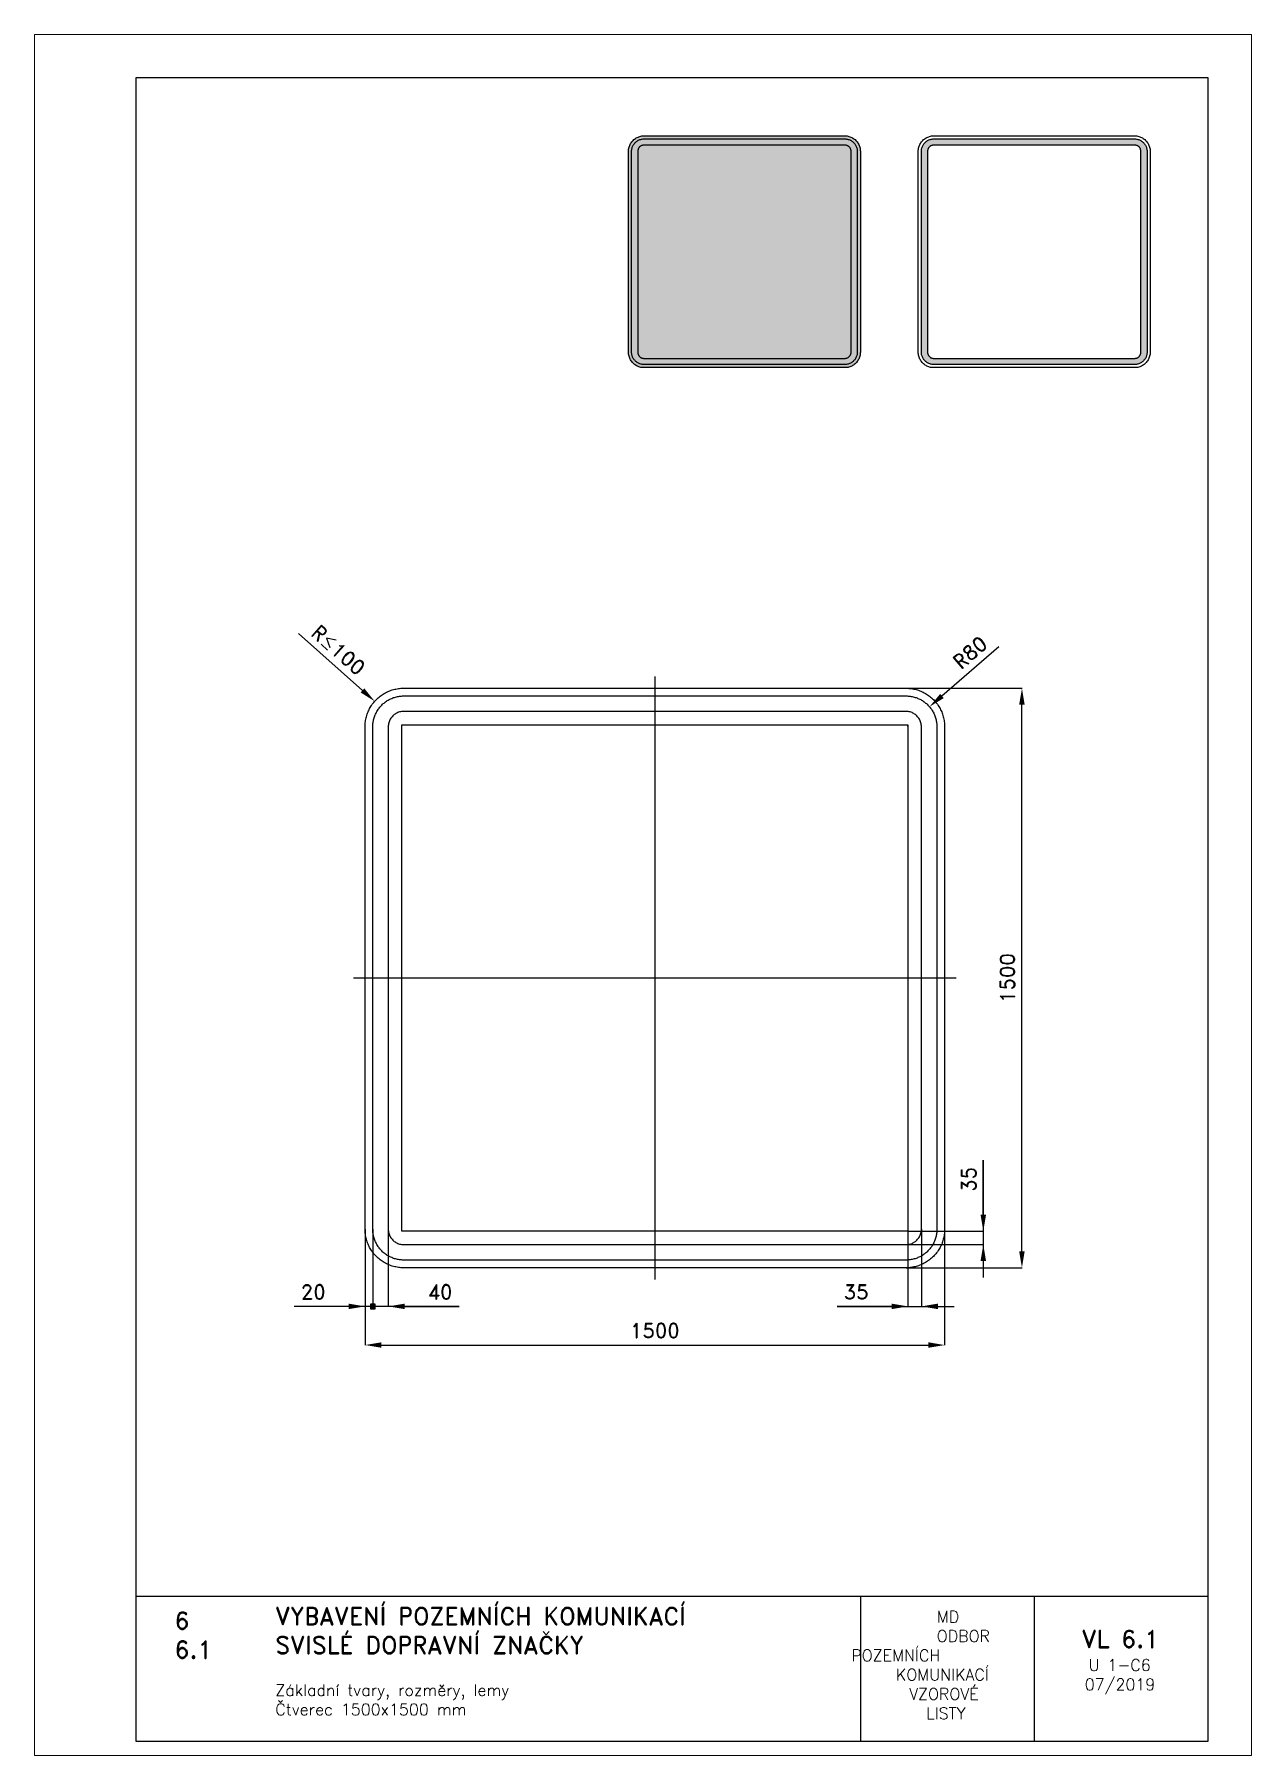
# Paper-space layout 'U 1-C6-Čtverec (1500x1500)' of a CAD drawing. Header units: millimetres. Extents: x 0 to 210, y 0 to 297.
# The model-space entities are those that its viewports show. They can reach past a viewport. Long polylines and large blocks are cut down to what shows.
import ezdxf

# ---------------------------------------------------------------- set-up
doc = ezdxf.new("R2010")
doc.units = ezdxf.units.MM
doc.header["$LTSCALE"] = 5
doc.linetypes.add('ČERCHOVANÁX2', pattern=[2, 1, -0.5, 0, -0.5])
doc.linetypes.add('ČÁRKOVANÁX2', pattern=[1.5, 1, -0.5])
for name, color, linetype in [('Kóty', 2, 'Continuous'), ('Rozpiska', 7, 'Continuous'), ('Značka', 7, 'Continuous')]:
    doc.layers.add(name, color=color, linetype=linetype)
doc.layers.add('Rámeček', color=6, linetype='Continuous', plot=False)
doc.styles.get("Standard").update_dxf_attribs({"font": 'romand.shx', "height": 37.5})
doc.dimstyles.get("Standard").update_dxf_attribs({"dimtxt": 37.5, "dimasz": 42.5, "dimexe": 0.18, "dimexo": 0.0625, "dimgap": 18.75, "dimtad": 1, "dimdec": 0, "dimzin": 0, "dimdsep": 46, "dimtxsty": 'Standard', "dimcen": 0.09, "dimadec": 0, "dimazin": 0, "dimtfac": 1, "dimtdec": 0, "dimtofl": 0, "dimtmove": 0, "dimatfit": 3, "dimfxl": 1, "dimtolj": 1, "dimtzin": 0, "dimarcsym": 0})

psp = doc.layouts.new('U 1-C6-Čtverec (1500x1500)')

# ---------------------------------------------------------------- texts
at = {"layer": 'Rozpiska', "color": 7, "attachment_point": 1}
for s, width, insert, char_height in [('6', 149.0422, (24.17, 24.77), 3), ('{\\C6;VYBAVENÍ POZEMNÍCH KOMUNIKACÍ\\P}SVISLÉ DOPRAVNÍ ZNAČKY{\\H1.34524x; }', 149.0422, (41.56, 25.56), 3), ('\\pi14.7414;{\\C6;MD\\P\\pi2.36044;}ODBOR POZEMNÍCH{\\H1.57143x; }\\P\\pi7.69378;KOMUNIKACÍ{\\H1.5x; }\\P\\pi9.97949;{\\C6;VZOROVÉ\\H1.47619x; \\H0.67742x;\\P\\pi12.93187;LISTY\\H1.26984x; }', 33.1018, (140.95, 24.95), 2), ('\\pi1.03113;{\\H1.5x;\\C6;VL 6.1\\P\\pi2.22157;\\H0.66667x;U 1-C6\\H1.66666x; \\H0.6x;\\P\\pi1.5549;07/2019\\H1.80159x; }', 16.0623, (179.66, 21.61), 2), ('6.1', 149.0422, (24.17, 19.78), 3), ('{\\C6;Základní tvary, rozměry, lemy\\P}Čtverec 1500x1500 mm{\\H2.11905x; }', 149.0422, (41.56, 12.29), 2)]:
    psp.add_mtext_dynamic_manual_height_columns(s, width=width, gutter_width=100, heights=[0], dxfattribs=dict(at, insert=insert, char_height=char_height))

msp = doc.modelspace()

# ---------------------------------------------------------------- texts
at = {"layer": 'Kóty', "char_height": 37.5, "attachment_point": 5}
for s, insert, rotation in [('\\A1;R{\\A0;≤}100', (-69.1, 1599.1), 318.3937), ('\\A1;35', (1562.5, 229.1), 90)]:
    msp.add_mtext(s, dxfattribs=dict(at, insert=insert, rotation=rotation))
for s, insert in [('\\A1;20', (-134.1, -62.5)), ('\\A1;40', (194.1, -62.5)), ('\\A1;35', (1271, -62.5))]:
    msp.add_mtext(s, dxfattribs=dict(at, insert=insert))

# ---------------------------------------------------------------- blocks, each defined once
blk = doc.blocks.new('*D0')
at = {"layer": 'Defpoints', "color": 0, "transparency": 16777216}
for p in [(1400, 1500), (1700, 1500), (1400, 0)]:
    blk.add_point(p, dxfattribs=at)
at = {"layer": 'Kóty', "color": 0, "lineweight": -2, "transparency": 16777216}
for p, q in [((1400.1, 1500), (1700.2, 1500)), ((1700, 42.5), (1700, 1457.5)), ((1400.1, 0), (1700.2, 0))]:
    blk.add_line(p, q, dxfattribs=at)
at = {"layer": 'Kóty', "color": 0, "transparency": 16777216}
for points in [[(1692.9, 1457.5), (1707.1, 1457.5), (1700, 1500)], [(1692.9, 42.5), (1707.1, 42.5), (1700, 0)]]:
    blk.add_solid(points, dxfattribs=at)
at = {"layer": 'Kóty', "color": 0, "transparency": 16777216, "insert": (1662.5, 750), "char_height": 37.5, "attachment_point": 5, "rotation": 90}
blk.add_mtext('\\A1;1500', dxfattribs=at)
blk = doc.blocks.new('*D1')
at = {"layer": 'Defpoints', "color": 0, "transparency": 16777216}
for p in [(0, 100), (1500, 100), (1500, -200)]:
    blk.add_point(p, dxfattribs=at)
at = {"layer": 'Kóty', "color": 0, "lineweight": -2, "transparency": 16777216}
for p, q in [((0, 99.9), (0, -200.2)), ((1500, 99.9), (1500, -200.2)), ((42.5, -200), (1457.5, -200))]:
    blk.add_line(p, q, dxfattribs=at)
at = {"layer": 'Kóty', "color": 0, "transparency": 16777216}
for points in [[(42.5, -192.9), (42.5, -207.1), (0, -200)], [(1457.5, -192.9), (1457.5, -207.1), (1500, -200)]]:
    blk.add_solid(points, dxfattribs=at)
at = {"layer": 'Kóty', "color": 0, "transparency": 16777216, "insert": (750, -162.5), "char_height": 37.5, "attachment_point": 5}
blk.add_mtext('\\A1;1500', dxfattribs=at)
blk = doc.blocks.new('*D2')
at = {"layer": 'Defpoints', "color": 0, "transparency": 16777216}
for p in [(1460.7, 1452.1), (1403.4, 1402.6)]:
    blk.add_point(p, dxfattribs=at)
at = {"layer": 'Kóty', "color": 0, "lineweight": -2, "transparency": 16777216}
for p, q in [((1640.3, 1607), (1492.9, 1479.9)), ((1403.3, 1402.6), (1403.5, 1402.6)), ((1403.4, 1402.5), (1403.4, 1402.7))]:
    blk.add_line(p, q, dxfattribs=at)
at = {"layer": 'Kóty', "color": 0, "transparency": 16777216}
blk.add_solid([(1488.3, 1485.2), (1497.6, 1474.5), (1460.7, 1452.1)], dxfattribs=at)
at = {"layer": 'Kóty', "color": 0, "transparency": 16777216, "insert": (1565.8, 1592.3), "char_height": 37.5, "attachment_point": 5, "rotation": 40.7766}
blk.add_mtext('\\A1;R80', dxfattribs=at)

# ---------------------------------------------------------------- dimensions: what is measured, and where the dimension line sits
at = {"layer": 'Kóty'}
dim = msp.add_radius_dim(center=(1403.4, 1402.6), mpoint=(1460.7, 1452.1), text='R80', dimstyle='Standard', dxfattribs=at)
dim.commit()
dim.dimension.update_dxf_attribs({"geometry": '*D2', "text_midpoint": (1590.3, 1563.9), "dimtype": 164})
dim = msp.add_linear_dim(base=(1700, 1500), p1=(1400, 0), p2=(1400, 1500), angle=90, dimstyle='Standard', dxfattribs=at)
dim.commit()
dim.dimension.update_dxf_attribs({"geometry": '*D0', "text_midpoint": (1662.5, 750)})
dim = msp.add_linear_dim(base=(1500, -200), p1=(0, 100), p2=(1500, 100), dimstyle='Standard', dxfattribs=at)
dim.commit()
dim.dimension.update_dxf_attribs({"geometry": '*D1', "text_midpoint": (750, -162.5)})

# ---------------------------------------------------------------- hatches: boundary and pattern name
at = {"layer": 'Kóty'}
h = msp.add_hatch(color=256, dxfattribs=at)
h.dxf.hatch_style = 1
h.paths.add_polyline_path([(13.8, -106.3), (26.3, -106.3), (26.3, -93.8), (13.8, -93.8)])

# ---------------------------------------------------------------- linework, layer by layer
for p, q in [((-172.3, 1641.4), (-6.8, 1494.4)), ((96.1, 1403), (96.2, 1403)), ((96.2, 1402.9), (96.2, 1403.1)), ((1600, 278.2), (1600, -25)), ((1600, 137.5), (1600, 278.2)), ((0, 99.9), (0, -100.2)), ((20, 99.9), (20, -107.3)), ((20, 99.9), (20, -107.3)), ((20, 99.9), (20, -107.3)), ((20, 99.9), (20, -107.3)), ((60, 99.9), (60, -100.2)), ((1405.1, 95), (1600.2, 95)), ((1405.1, 94.9), (1405.1, -100.2)), ((1440, 99.9), (1440, -100.2)), ((1400.1, 60), (1600.2, 60)), ((243.2, -100), (-183.2, -100)), ((102.5, -100), (243.2, -100)), ((1221.8, -100), (1525, -100)), ((1362.6, -100), (1221.8, -100))]:
    msp.add_line(p, q, dxfattribs=at)
msp.add_lwpolyline([(13.8, -106.3), (26.3, -106.3), (26.3, -93.8), (13.8, -93.8)], close=True, dxfattribs=at)
for points in [[(-2.1, 1499.7), (-11.5, 1489.1), (25, 1466.2)], [(1592.9, 137.5), (1607.1, 137.5), (1600, 95)], [(1592.9, 17.5), (1607.1, 17.5), (1600, 60)], [(-42.5, -92.9), (-42.5, -107.1), (0, -100)], [(102.5, -92.9), (102.5, -107.1), (60, -100)], [(1362.6, -92.9), (1362.6, -107.1), (1405.1, -100)], [(1482.5, -92.9), (1482.5, -107.1), (1440, -100)]]:
    msp.add_solid(points, dxfattribs=at)
at = {"layer": 'Značka', "color": 6, "linetype": 'ČERCHOVANÁX2', "lineweight": 25, "ltscale": 5}
for p, q in [((750, 1530), (750, -30)), ((1530, 750), (-30, 750))]:
    msp.add_line(p, q, dxfattribs=at)
at = {"layer": 'Značka', "color": 5}
for points in [[(100, 0), (99.6, 0), (99.2, 0, -0.03218), (86.3, 0.9, -0.035443), (73.6, 3.5, -0.036267), (61.3, 7.7, -0.03442), (49.8, 13.5, -0.033722), (39, 20.7, -0.034085), (29.3, 29.3, -0.034209), (20.7, 39, -0.034229), (13.5, 49.8, -0.034044), (7.7, 61.3, -0.033412), (3.5, 73.6, -0.034127), (0.9, 86.3, -0.036745), (0, 99.2), (0, 99.6), (0, 100), (0, 1400), (0, 1400.4), (0, 1400.8, -0.03218), (0.9, 1413.7, -0.035441), (3.5, 1426.4, -0.03627), (7.7, 1438.7, -0.034417), (13.5, 1450.2, -0.033719), (20.7, 1461, -0.034078), (29.3, 1470.7, -0.034208), (39, 1479.3, -0.034227), (49.8, 1486.5, -0.034051), (61.3, 1492.3, -0.033416), (73.6, 1496.5, -0.034129), (86.3, 1499.1, -0.036746), (99.2, 1500), (99.6, 1500), (100, 1500), (1400, 1500), (1400.4, 1500), (1400.8, 1500, -0.032179), (1413.7, 1499.1, -0.035449), (1426.4, 1496.5, -0.036285), (1438.7, 1492.3, -0.03442), (1450.2, 1486.5, -0.033728), (1461, 1479.3, -0.034072), (1470.7, 1470.7, -0.034214), (1479.3, 1461, -0.034225), (1486.5, 1450.2, -0.034047), (1492.3, 1438.6, -0.033416), (1496.5, 1426.4, -0.034127), (1499.1, 1413.7, -0.036746), (1500, 1400.8), (1500, 1400.4), (1500, 1400), (1500, 100), (1500, 99.6), (1500, 99.2, -0.032179), (1499.1, 86.3, -0.035451), (1496.5, 73.6, -0.036282), (1492.3, 61.3, -0.034424), (1486.5, 49.8, -0.033731), (1479.3, 39, -0.034079), (1470.7, 29.3, -0.034215), (1461, 20.7, -0.034227), (1450.2, 13.5, -0.03404), (1438.6, 7.7, -0.033412), (1426.4, 3.5, -0.034125), (1413.7, 0.9, -0.036745), (1400.8, 0), (1400.4, 0), (1400, 0), (100, 0)], [(100, 20), (99.7, 20), (99.4, 20, -0.03218), (89, 20.7, -0.035443), (78.9, 22.8, -0.036267), (69.1, 26.2, -0.03442), (59.8, 30.8, -0.033722), (51.2, 36.6, -0.034085), (43.4, 43.4, -0.034209), (36.6, 51.2, -0.034229), (30.8, 59.8, -0.034044), (26.2, 69.1, -0.033412), (22.8, 78.9, -0.034127), (20.7, 89, -0.036745), (20, 99.4), (20, 99.7), (20, 100), (20, 1400), (20, 1400.3), (20, 1400.6, -0.03218), (20.7, 1411, -0.035444), (22.8, 1421.1, -0.036267), (26.2, 1430.9, -0.034416), (30.8, 1440.2, -0.033719), (36.6, 1448.8, -0.034078), (43.4, 1456.6, -0.034213), (51.2, 1463.4, -0.034222), (59.8, 1469.2, -0.034048), (69.1, 1473.8, -0.033405), (78.9, 1477.2, -0.034129), (89, 1479.3, -0.036741), (99.4, 1480), (99.7, 1480), (100, 1480), (1400, 1480), (1400.3, 1480), (1400.6, 1480, -0.032179), (1411, 1479.3, -0.035443), (1421.1, 1477.2, -0.036259), (1430.9, 1473.8, -0.034409), (1440.2, 1469.2, -0.033719), (1448.8, 1463.4, -0.034073), (1456.6, 1456.6, -0.034214), (1463.4, 1448.8, -0.034226), (1469.2, 1440.2, -0.03405), (1473.8, 1430.9, -0.033407), (1477.2, 1421.1, -0.034128), (1479.3, 1410.9, -0.036741), (1480, 1400.6), (1480, 1400.3), (1480, 1400), (1480, 100), (1480, 99.7), (1480, 99.4, -0.032179), (1479.3, 89, -0.035442), (1477.2, 78.9, -0.03626), (1473.8, 69.1, -0.034413), (1469.2, 59.8, -0.033721), (1463.4, 51.2, -0.034079), (1456.6, 43.4, -0.03421), (1448.8, 36.6, -0.034232), (1440.2, 30.8, -0.034047), (1430.9, 26.2, -0.033414), (1421.1, 22.8, -0.034126), (1410.9, 20.7, -0.036745), (1400.6, 20), (1400.3, 20), (1400, 20), (100, 20)], [(100, 60), (1400, 60), (1400.2, 60), (1400.3, 60, 0.032177), (1405.5, 60.4, 0.035444), (1410.5, 61.4, 0.036265), (1415.5, 63.1, 0.034422), (1420.1, 65.4, 0.03373), (1424.4, 68.3, 0.034072), (1428.3, 71.7, 0.034204), (1431.7, 75.6, 0.034223), (1434.6, 79.9, 0.034048), (1436.9, 84.5, 0.033416), (1438.6, 89.4, 0.034152), (1439.6, 94.5, 0.036741), (1440, 99.7), (1440, 99.8), (1440, 100), (1440, 1400), (1440, 1400.2), (1440, 1400.3, 0.032177), (1439.6, 1405.5, 0.035443), (1438.6, 1410.5, 0.036259), (1436.9, 1415.5, 0.034425), (1434.6, 1420.1, 0.033741), (1431.7, 1424.4, 0.034066), (1428.3, 1428.3, 0.034182), (1424.4, 1431.7, 0.034226), (1420.1, 1434.6, 0.034056), (1415.5, 1436.9, 0.033425), (1410.5, 1438.6, 0.034151), (1405.5, 1439.6, 0.036743), (1400.3, 1440), (1400.2, 1440), (1400, 1440), (100, 1440), (99.8, 1440), (99.7, 1440, 0.032179), (94.5, 1439.6, 0.035442), (89.4, 1438.6, 0.036259), (84.5, 1436.9, 0.034424), (79.9, 1434.6, 0.03373), (75.6, 1431.7, 0.034079), (71.7, 1428.3, 0.034187), (68.3, 1424.4, 0.034231), (65.4, 1420.1, 0.034052), (63.1, 1415.5, 0.033421), (61.4, 1410.5, 0.034126), (60.3, 1405.5, 0.036746), (60, 1400.3), (60, 1400.2), (60, 1400), (60, 100), (60, 99.8), (60, 99.7, 0.032179), (60.4, 94.5, 0.035443), (61.4, 89.4, 0.036265), (63.1, 84.5, 0.034421), (65.4, 79.9, 0.033719), (68.3, 75.6, 0.034086), (71.7, 71.7, 0.034208), (75.6, 68.3, 0.034229), (79.9, 65.4, 0.034044), (84.5, 63.1, 0.033412), (89.4, 61.4, 0.034128), (94.5, 60.3, 0.036744), (99.7, 60), (99.8, 60), (100, 60)]]:
    msp.add_lwpolyline(points, format="xyb", dxfattribs=at)
at = {"layer": 'Značka', "color": 7, "linetype": 'ČÁRKOVANÁX2', "ltscale": 3}
msp.add_lwpolyline([(95, 95), (95, 1405), (1405, 1405), (1405, 95), (95, 95)], dxfattribs=at)

msp.set_redraw_order([(e.dxf.handle, doc.entitydb.next_handle()) for e in msp.query("TEXT MTEXT ATTDEF DIMENSION ARC_DIMENSION")])  # texts and dimensions are drawn at this point

# ---------------------------------------------------------------- hatches: boundary and pattern name
at = {"layer": 'Značka'}
h = psp.add_hatch(color=170, dxfattribs=at)
h.dxf.hatch_style = 1
edge = h.paths.add_edge_path()
edge.add_line((105.17, 239.5), (105.16, 239.5))
edge.add_line((105.16, 239.5), (105.15, 239.5))
edge.add_arc((105.16, 242.18), 2.68, 262.307, 269.6796, ccw=False)
edge.add_arc((105.13, 241.94), 2.44, 254.2019, 262.3215, ccw=False)
edge.add_arc((105.06, 241.9), 2.38, 247.1662, 255.4743, ccw=False)
edge.add_arc((105.11, 242.02), 2.51, 239.2875, 247.173, ccw=False)
edge.add_arc((105.1, 242.08), 2.56, 232.4423, 240.1678, ccw=False)
edge.add_arc((105.09, 242.06), 2.54, 224.64, 232.4487, ccw=False)
edge.add_arc((105.06, 242.08), 2.53, 217.5708, 225.4078, ccw=False)
edge.add_arc((105.05, 242.08), 2.53, 209.7385, 217.5802, ccw=False)
edge.add_arc((105.05, 242.11), 2.54, 202.6895, 210.4889, ccw=False)
edge.add_arc((105.09, 242.13), 2.59, 195.0383, 202.6929, ccw=False)
edge.add_arc((105.04, 242.16), 2.54, 188.0097, 195.828, ccw=False)
edge.add_arc((104.85, 242.13), 2.35, 179.6097, 188.0272, ccw=False)
edge.add_line((102.5, 242.15), (102.5, 242.16))
edge.add_line((102.5, 242.16), (102.5, 242.17))
edge.add_line((102.5, 242.17), (102.5, 276.83))
edge.add_line((102.5, 276.83), (102.5, 276.84))
edge.add_line((102.5, 276.84), (102.5, 276.85))
edge.add_arc((105.18, 276.84), 2.68, 172.3062, 179.6787, ccw=False)
edge.add_arc((104.94, 276.87), 2.44, 164.2026, 172.3217, ccw=False)
edge.add_arc((104.9, 276.94), 2.38, 157.1633, 165.4721, ccw=False)
edge.add_arc((105.02, 276.89), 2.51, 149.2929, 157.1776, ccw=False)
edge.add_arc((105.08, 276.9), 2.56, 142.4239, 150.1488, ccw=False)
edge.add_arc((105.06, 276.91), 2.54, 134.6511, 142.4581, ccw=False)
edge.add_arc((105.08, 276.94), 2.53, 127.5629, 135.3997, ccw=False)
edge.add_arc((105.08, 276.95), 2.53, 119.7454, 127.5866, ccw=False)
edge.add_arc((105.12, 276.95), 2.54, 112.7132, 120.5142, ccw=False)
edge.add_arc((105.13, 276.91), 2.59, 105.0351, 112.6907, ccw=False)
edge.add_arc((105.16, 276.96), 2.54, 98.0107, 105.8294, ccw=False)
edge.add_arc((105.13, 277.15), 2.35, 89.6032, 98.0209, ccw=False)
edge.add_line((105.15, 279.5), (105.16, 279.5))
edge.add_line((105.16, 279.5), (105.17, 279.5))
edge.add_line((105.17, 279.5), (139.83, 279.5))
edge.add_line((139.83, 279.5), (139.84, 279.5))
edge.add_line((139.84, 279.5), (139.85, 279.5))
edge.add_arc((139.84, 276.82), 2.68, 82.2819, 89.6542, ccw=False)
edge.add_arc((139.87, 277.06), 2.44, 74.2308, 82.3517, ccw=False)
edge.add_arc((139.94, 277.1), 2.38, 67.1572, 75.4694, ccw=False)
edge.add_arc((139.89, 276.98), 2.51, 59.2747, 67.1602, ccw=False)
edge.add_arc((139.9, 276.92), 2.56, 52.4096, 60.1366, ccw=False)
edge.add_arc((139.91, 276.94), 2.54, 44.6657, 52.4714, ccw=False)
edge.add_arc((139.95, 276.92), 2.53, 37.5748, 45.413, ccw=False)
edge.add_arc((139.95, 276.92), 2.53, 29.7452, 37.5858, ccw=False)
edge.add_arc((139.95, 276.88), 2.54, 22.7046, 30.5046, ccw=False)
edge.add_arc((139.91, 276.87), 2.59, 15.0407, 22.6962, ccw=False)
edge.add_arc((139.96, 276.84), 2.54, 8.0068, 15.8251, ccw=False)
edge.add_arc((140.15, 276.87), 2.35, -0.3948, 8.023, ccw=False)
edge.add_line((142.5, 276.85), (142.5, 276.84))
edge.add_line((142.5, 276.84), (142.5, 276.83))
edge.add_line((142.5, 276.83), (142.5, 242.17))
edge.add_line((142.5, 242.17), (142.5, 242.16))
edge.add_line((142.5, 242.16), (142.5, 242.15))
edge.add_arc((139.82, 242.16), 2.68, 352.2827, 359.6551, ccw=False)
edge.add_arc((140.06, 242.13), 2.44, 344.2301, 352.3515, ccw=False)
edge.add_arc((140.1, 242.06), 2.38, 337.1601, 345.4716, ccw=False)
edge.add_arc((139.98, 242.11), 2.51, 329.2694, 337.1556, ccw=False)
edge.add_arc((139.92, 242.1), 2.56, 322.428, 330.1556, ccw=False)
edge.add_arc((139.94, 242.09), 2.54, 314.6546, 322.4619, ccw=False)
edge.add_arc((139.92, 242.05), 2.53, 307.5827, 315.4211, ccw=False)
edge.add_arc((139.92, 242.05), 2.53, 299.7383, 307.5795, ccw=False)
edge.add_arc((139.89, 242.05), 2.54, 292.6809, 300.4792, ccw=False)
edge.add_arc((139.87, 242.09), 2.59, 285.0438, 292.6984, ccw=False)
edge.add_arc((139.84, 242.04), 2.54, 278.0058, 285.8237, ccw=False)
edge.add_arc((139.87, 241.85), 2.35, 269.6117, 278.0293, ccw=False)
edge.add_line((139.85, 239.5), (139.84, 239.5))
edge.add_line((139.84, 239.5), (139.83, 239.5))
edge.add_line((139.83, 239.5), (105.17, 239.5))
h = psp.add_hatch(color=255, dxfattribs=at)
h.dxf.hatch_style = 1
edge = h.paths.add_edge_path()
edge.add_line((105.17, 240.03), (105.16, 240.03))
edge.add_line((105.16, 240.03), (105.15, 240.03))
edge.add_arc((105.16, 242.18), 2.15, 262.3074, 269.68, ccw=False)
edge.add_arc((105.14, 241.99), 1.95, 254.2018, 262.3213, ccw=False)
edge.add_arc((105.08, 241.96), 1.91, 247.1661, 255.4742, ccw=False)
edge.add_arc((105.12, 242.05), 2.01, 239.2878, 247.1732, ccw=False)
edge.add_arc((105.12, 242.1), 2.05, 232.4423, 240.1678, ccw=False)
edge.add_arc((105.1, 242.08), 2.03, 224.6395, 232.4481, ccw=False)
edge.add_arc((105.08, 242.1), 2.02, 217.5712, 225.4082, ccw=False)
edge.add_arc((105.08, 242.1), 2.02, 209.7386, 217.5802, ccw=False)
edge.add_arc((105.07, 242.13), 2.03, 202.6896, 210.489, ccw=False)
edge.add_arc((105.11, 242.14), 2.07, 195.038, 202.6927, ccw=False)
edge.add_arc((105.06, 242.16), 2.03, 188.0098, 195.8281, ccw=False)
edge.add_arc((104.91, 242.14), 1.88, 179.6094, 188.0269, ccw=False)
edge.add_line((103.03, 242.15), (103.03, 242.16))
edge.add_line((103.03, 242.16), (103.03, 242.17))
edge.add_line((103.03, 242.17), (103.03, 276.83))
edge.add_line((103.03, 276.83), (103.03, 276.84))
edge.add_line((103.03, 276.84), (103.03, 276.85))
edge.add_arc((105.18, 276.84), 2.15, 172.3073, 179.6799, ccw=False)
edge.add_arc((104.99, 276.86), 1.95, 164.1999, 172.3196, ccw=False)
edge.add_arc((104.96, 276.92), 1.91, 157.1705, 165.4786, ccw=False)
edge.add_arc((105.05, 276.88), 2.01, 149.2786, 157.163, ccw=False)
edge.add_arc((105.1, 276.88), 2.05, 142.4358, 150.1607, ccw=False)
edge.add_arc((105.08, 276.9), 2.03, 134.6582, 142.4654, ccw=False)
edge.add_arc((105.1, 276.92), 2.02, 127.5459, 135.3839, ccw=False)
edge.add_arc((105.1, 276.92), 2.02, 119.7734, 127.6135, ccw=False)
edge.add_arc((105.12, 276.93), 2.03, 112.6645, 120.4646, ccw=False)
edge.add_arc((105.14, 276.89), 2.07, 105.0258, 112.6788, ccw=False)
edge.add_arc((105.16, 276.94), 2.03, 98.0431, 105.8618, ccw=False)
edge.add_arc((105.14, 277.09), 1.88, 89.6148, 98.0314, ccw=False)
edge.add_line((105.15, 278.97), (105.16, 278.97))
edge.add_line((105.16, 278.97), (105.17, 278.97))
edge.add_line((105.17, 278.97), (139.83, 278.97))
edge.add_line((139.83, 278.97), (139.84, 278.97))
edge.add_line((139.84, 278.97), (139.85, 278.97))
edge.add_arc((139.84, 276.82), 2.15, 82.2715, 89.644, ccw=False)
edge.add_arc((139.86, 277.01), 1.95, 74.1968, 82.3163, ccw=False)
edge.add_arc((139.92, 277.04), 1.91, 67.2195, 75.5259, ccw=False)
edge.add_arc((139.88, 276.95), 2.01, 59.271, 67.1538, ccw=False)
edge.add_arc((139.88, 276.9), 2.05, 52.4322, 60.157, ccw=False)
edge.add_arc((139.9, 276.91), 2.03, 44.6563, 52.4622, ccw=False)
edge.add_arc((139.92, 276.9), 2.02, 37.5582, 45.3965, ccw=False)
edge.add_arc((139.92, 276.9), 2.02, 29.7543, 37.5952, ccw=False)
edge.add_arc((139.93, 276.88), 2.03, 22.6647, 30.4654, ccw=False)
edge.add_arc((139.89, 276.86), 2.07, 15.0277, 22.6811, ccw=False)
edge.add_arc((139.94, 276.84), 2.03, 8.0391, 15.8576, ccw=False)
edge.add_arc((140.09, 276.86), 1.88, -0.3832, 8.0335, ccw=False)
edge.add_line((141.97, 276.85), (141.97, 276.84))
edge.add_line((141.97, 276.84), (141.97, 276.83))
edge.add_line((141.97, 276.83), (141.97, 242.17))
edge.add_line((141.97, 242.17), (141.97, 242.16))
edge.add_line((141.97, 242.16), (141.97, 242.15))
edge.add_arc((139.82, 242.16), 2.15, 352.2716, 359.644, ccw=False)
edge.add_arc((140.01, 242.14), 1.95, 344.1987, 352.318, ccw=False)
edge.add_arc((140.04, 242.08), 1.91, 337.2151, 345.5215, ccw=False)
edge.add_arc((139.95, 242.12), 2.01, 329.2802, 337.164, ccw=False)
edge.add_arc((139.9, 242.12), 2.05, 322.4386, 330.1641, ccw=False)
edge.add_arc((139.92, 242.1), 2.03, 314.6376, 322.445, ccw=False)
edge.add_arc((139.9, 242.08), 2.02, 307.5836, 315.4208, ccw=False)
edge.add_arc((139.9, 242.08), 2.02, 299.7195, 307.5619, ccw=False)
edge.add_arc((139.87, 242.07), 2.03, 292.6898, 300.4898, ccw=False)
edge.add_arc((139.86, 242.11), 2.07, 285.04, 292.695, ccw=False)
edge.add_arc((139.84, 242.06), 2.03, 278.0058, 285.8239, ccw=False)
edge.add_arc((139.86, 241.91), 1.88, 269.6114, 278.0289, ccw=False)
edge.add_line((139.85, 240.03), (139.84, 240.03))
edge.add_line((139.84, 240.03), (139.83, 240.03))
edge.add_line((139.83, 240.03), (105.17, 240.03))
edge = h.paths.add_edge_path(flags=16)
edge.add_line((105.17, 241.1), (139.83, 241.1))
edge.add_line((139.83, 241.1), (139.84, 241.1))
edge.add_line((139.84, 241.1), (139.84, 241.1))
edge.add_arc((139.84, 242.17), 1.07, 270.3171, 277.689)
edge.add_arc((139.85, 242.08), 0.975, 277.6916, 285.8114)
edge.add_arc((139.88, 242.06), 0.954, 284.5216, 292.8293)
edge.add_arc((139.86, 242.11), 1.01, 292.8119, 300.6978)
edge.add_arc((139.86, 242.13), 1.03, 299.8371, 307.5645)
edge.add_arc((139.87, 242.12), 1.01, 307.572, 315.3777)
edge.add_arc((139.88, 242.13), 1.01, 314.5344, 322.3703)
edge.add_arc((139.88, 242.13), 1.01, 322.4328, 330.273)
edge.add_arc((139.88, 242.15), 1.02, 329.4859, 337.286)
edge.add_arc((139.86, 242.15), 1.04, 337.3723, 345.0278)
edge.add_arc((139.89, 242.16), 1.01, 344.1895, 352.0136)
edge.add_arc((139.96, 242.15), 0.94, 351.9133, 360.3299)
edge.add_line((140.9, 242.16), (140.9, 242.16))
edge.add_line((140.9, 242.16), (140.9, 242.17))
edge.add_line((140.9, 242.17), (140.9, 276.83))
edge.add_line((140.9, 276.83), (140.9, 276.84))
edge.add_line((140.9, 276.84), (140.9, 276.84))
edge.add_arc((139.83, 276.84), 1.07, 0.2972, 7.6692)
edge.add_arc((139.92, 276.85), 0.975, 7.7492, 15.8686)
edge.add_arc((139.94, 276.88), 0.954, 14.5265, 22.8329)
edge.add_arc((139.89, 276.86), 1, 22.7701, 30.6566)
edge.add_arc((139.87, 276.86), 1.03, 29.8864, 37.6164)
edge.add_arc((139.87, 276.87), 1.01, 37.5752, 45.3795)
edge.add_arc((139.87, 276.88), 1.01, 44.5244, 52.3553)
edge.add_arc((139.87, 276.88), 1.01, 52.4202, 60.2611)
edge.add_arc((139.85, 276.88), 1.01, 59.4845, 67.2864)
edge.add_arc((139.85, 276.86), 1.04, 67.3869, 75.0445)
edge.add_arc((139.84, 276.89), 1.01, 74.171, 81.9947)
edge.add_arc((139.85, 276.96), 0.941, 81.9186, 90.3356)
edge.add_line((139.84, 277.9), (139.84, 277.9))
edge.add_line((139.84, 277.9), (139.83, 277.9))
edge.add_line((139.83, 277.9), (105.17, 277.9))
edge.add_line((105.17, 277.9), (105.16, 277.9))
edge.add_line((105.16, 277.9), (105.16, 277.9))
edge.add_arc((105.16, 276.83), 1.07, 90.3008, 97.6732)
edge.add_arc((105.15, 276.92), 0.977, 97.7362, 105.8554)
edge.add_arc((105.12, 276.94), 0.954, 104.5311, 112.8374)
edge.add_arc((105.14, 276.89), 1, 112.7851, 120.6714)
edge.add_arc((105.14, 276.87), 1.03, 119.8809, 127.6084)
edge.add_arc((105.13, 276.87), 1.01, 127.5546, 135.362)
edge.add_arc((105.12, 276.87), 1.01, 134.5826, 142.4146)
edge.add_arc((105.12, 276.87), 1.01, 142.4075, 150.2498)
edge.add_arc((105.12, 276.85), 1.01, 149.5087, 157.3097)
edge.add_arc((105.14, 276.85), 1.04, 157.3225, 164.9792)
edge.add_arc((105.11, 276.84), 1.01, 164.1532, 171.9714)
edge.add_arc((105.04, 276.85), 0.941, 171.9778, 180.3955)
edge.add_line((104.1, 276.84), (104.1, 276.84))
edge.add_line((104.1, 276.84), (104.1, 276.83))
edge.add_line((104.1, 276.83), (104.1, 242.17))
edge.add_line((104.1, 242.17), (104.1, 242.16))
edge.add_line((104.1, 242.16), (104.1, 242.16))
edge.add_arc((105.17, 242.16), 1.07, 180.3207, 187.693)
edge.add_arc((105.08, 242.15), 0.976, 187.6787, 195.7982)
edge.add_arc((105.06, 242.12), 0.954, 194.5262, 202.8339)
edge.add_arc((105.11, 242.14), 1, 202.8269, 210.7126)
edge.add_arc((105.13, 242.14), 1.03, 209.8316, 217.5565)
edge.add_arc((105.13, 242.13), 1.01, 217.5514, 225.3602)
edge.add_arc((105.13, 242.12), 1.01, 224.5926, 232.4295)
edge.add_arc((105.13, 242.12), 1.01, 232.4201, 240.2617)
edge.add_arc((105.15, 242.12), 1.02, 239.5101, 247.3093)
edge.add_arc((105.15, 242.14), 1.04, 247.3079, 254.9625)
edge.add_arc((105.16, 242.11), 1.02, 254.1718, 261.9903)
edge.add_arc((105.15, 242.04), 0.94, 261.9726, 270.3899)
edge.add_line((105.16, 241.1), (105.16, 241.1))
edge.add_line((105.16, 241.1), (105.17, 241.1))
h = psp.add_hatch(color=249, dxfattribs=at)
h.dxf.hatch_style = 1
edge = h.paths.add_edge_path()
edge.add_line((155.17, 240.03), (155.16, 240.03))
edge.add_line((155.16, 240.03), (155.15, 240.03))
edge.add_arc((155.16, 242.18), 2.15, 262.3074, 269.68, ccw=False)
edge.add_arc((155.14, 241.99), 1.95, 254.2018, 262.3213, ccw=False)
edge.add_arc((155.08, 241.96), 1.91, 247.1661, 255.4742, ccw=False)
edge.add_arc((155.12, 242.05), 2.01, 239.2878, 247.1732, ccw=False)
edge.add_arc((155.12, 242.1), 2.05, 232.4423, 240.1678, ccw=False)
edge.add_arc((155.1, 242.08), 2.03, 224.6395, 232.4481, ccw=False)
edge.add_arc((155.08, 242.1), 2.02, 217.5712, 225.4082, ccw=False)
edge.add_arc((155.08, 242.1), 2.02, 209.7386, 217.5802, ccw=False)
edge.add_arc((155.07, 242.13), 2.03, 202.6896, 210.489, ccw=False)
edge.add_arc((155.11, 242.14), 2.07, 195.038, 202.6927, ccw=False)
edge.add_arc((155.06, 242.16), 2.03, 188.0098, 195.8281, ccw=False)
edge.add_arc((154.91, 242.14), 1.88, 179.6094, 188.0269, ccw=False)
edge.add_line((153.03, 242.15), (153.03, 242.16))
edge.add_line((153.03, 242.16), (153.03, 242.17))
edge.add_line((153.03, 242.17), (153.03, 276.83))
edge.add_line((153.03, 276.83), (153.03, 276.84))
edge.add_line((153.03, 276.84), (153.03, 276.85))
edge.add_arc((155.18, 276.84), 2.15, 172.3073, 179.6799, ccw=False)
edge.add_arc((154.99, 276.86), 1.95, 164.1999, 172.3196, ccw=False)
edge.add_arc((154.96, 276.92), 1.91, 157.1705, 165.4786, ccw=False)
edge.add_arc((155.05, 276.88), 2.01, 149.2786, 157.163, ccw=False)
edge.add_arc((155.1, 276.88), 2.05, 142.4358, 150.1607, ccw=False)
edge.add_arc((155.08, 276.9), 2.03, 134.6582, 142.4654, ccw=False)
edge.add_arc((155.1, 276.92), 2.02, 127.5459, 135.3839, ccw=False)
edge.add_arc((155.1, 276.92), 2.02, 119.7734, 127.6135, ccw=False)
edge.add_arc((155.12, 276.93), 2.03, 112.6645, 120.4646, ccw=False)
edge.add_arc((155.14, 276.89), 2.07, 105.0258, 112.6788, ccw=False)
edge.add_arc((155.16, 276.94), 2.03, 98.0431, 105.8618, ccw=False)
edge.add_arc((155.14, 277.09), 1.88, 89.6148, 98.0314, ccw=False)
edge.add_line((155.15, 278.97), (155.16, 278.97))
edge.add_line((155.16, 278.97), (155.17, 278.97))
edge.add_line((155.17, 278.97), (189.83, 278.97))
edge.add_line((189.83, 278.97), (189.84, 278.97))
edge.add_line((189.84, 278.97), (189.85, 278.97))
edge.add_arc((189.84, 276.82), 2.15, 82.2715, 89.644, ccw=False)
edge.add_arc((189.86, 277.01), 1.95, 74.1968, 82.3163, ccw=False)
edge.add_arc((189.92, 277.04), 1.91, 67.2195, 75.5259, ccw=False)
edge.add_arc((189.88, 276.95), 2.01, 59.271, 67.1538, ccw=False)
edge.add_arc((189.88, 276.9), 2.05, 52.4322, 60.157, ccw=False)
edge.add_arc((189.9, 276.91), 2.03, 44.6563, 52.4622, ccw=False)
edge.add_arc((189.92, 276.9), 2.02, 37.5582, 45.3965, ccw=False)
edge.add_arc((189.92, 276.9), 2.02, 29.7543, 37.5952, ccw=False)
edge.add_arc((189.93, 276.88), 2.03, 22.6647, 30.4654, ccw=False)
edge.add_arc((189.89, 276.86), 2.07, 15.0277, 22.6811, ccw=False)
edge.add_arc((189.94, 276.84), 2.03, 8.0391, 15.8576, ccw=False)
edge.add_arc((190.09, 276.86), 1.88, -0.3832, 8.0335, ccw=False)
edge.add_line((191.97, 276.85), (191.97, 276.84))
edge.add_line((191.97, 276.84), (191.97, 276.83))
edge.add_line((191.97, 276.83), (191.97, 242.17))
edge.add_line((191.97, 242.17), (191.97, 242.16))
edge.add_line((191.97, 242.16), (191.97, 242.15))
edge.add_arc((189.82, 242.16), 2.15, 352.2716, 359.644, ccw=False)
edge.add_arc((190.01, 242.14), 1.95, 344.1987, 352.318, ccw=False)
edge.add_arc((190.04, 242.08), 1.91, 337.2151, 345.5215, ccw=False)
edge.add_arc((189.95, 242.12), 2.01, 329.2802, 337.164, ccw=False)
edge.add_arc((189.9, 242.12), 2.05, 322.4386, 330.1641, ccw=False)
edge.add_arc((189.92, 242.1), 2.03, 314.6376, 322.445, ccw=False)
edge.add_arc((189.9, 242.08), 2.02, 307.5836, 315.4208, ccw=False)
edge.add_arc((189.9, 242.08), 2.02, 299.7195, 307.5619, ccw=False)
edge.add_arc((189.87, 242.07), 2.03, 292.6898, 300.4898, ccw=False)
edge.add_arc((189.86, 242.11), 2.07, 285.04, 292.695, ccw=False)
edge.add_arc((189.84, 242.06), 2.03, 278.0058, 285.8239, ccw=False)
edge.add_arc((189.86, 241.91), 1.88, 269.6114, 278.0289, ccw=False)
edge.add_line((189.85, 240.03), (189.84, 240.03))
edge.add_line((189.84, 240.03), (189.83, 240.03))
edge.add_line((189.83, 240.03), (155.17, 240.03))
edge = h.paths.add_edge_path(flags=16)
edge.add_line((155.17, 241.1), (189.83, 241.1))
edge.add_line((189.83, 241.1), (189.84, 241.1))
edge.add_line((189.84, 241.1), (189.84, 241.1))
edge.add_arc((189.84, 242.17), 1.07, 270.3171, 277.689)
edge.add_arc((189.85, 242.08), 0.975, 277.6916, 285.8114)
edge.add_arc((189.88, 242.06), 0.954, 284.5216, 292.8293)
edge.add_arc((189.86, 242.11), 1.01, 292.8119, 300.6978)
edge.add_arc((189.86, 242.13), 1.03, 299.8371, 307.5645)
edge.add_arc((189.87, 242.12), 1.01, 307.572, 315.3777)
edge.add_arc((189.88, 242.13), 1.01, 314.5344, 322.3703)
edge.add_arc((189.88, 242.13), 1.01, 322.4328, 330.273)
edge.add_arc((189.88, 242.15), 1.02, 329.4859, 337.286)
edge.add_arc((189.86, 242.15), 1.04, 337.3723, 345.0278)
edge.add_arc((189.89, 242.16), 1.01, 344.1895, 352.0136)
edge.add_arc((189.96, 242.15), 0.94, 351.9133, 360.3299)
edge.add_line((190.9, 242.16), (190.9, 242.16))
edge.add_line((190.9, 242.16), (190.9, 242.17))
edge.add_line((190.9, 242.17), (190.9, 276.83))
edge.add_line((190.9, 276.83), (190.9, 276.84))
edge.add_line((190.9, 276.84), (190.9, 276.84))
edge.add_arc((189.83, 276.84), 1.07, 0.2972, 7.6692)
edge.add_arc((189.92, 276.85), 0.975, 7.7492, 15.8686)
edge.add_arc((189.94, 276.88), 0.954, 14.5265, 22.8329)
edge.add_arc((189.89, 276.86), 1, 22.7701, 30.6566)
edge.add_arc((189.87, 276.86), 1.03, 29.8864, 37.6164)
edge.add_arc((189.87, 276.87), 1.01, 37.5752, 45.3795)
edge.add_arc((189.87, 276.88), 1.01, 44.5244, 52.3553)
edge.add_arc((189.87, 276.88), 1.01, 52.4202, 60.2611)
edge.add_arc((189.85, 276.88), 1.01, 59.4845, 67.2864)
edge.add_arc((189.85, 276.86), 1.04, 67.3869, 75.0445)
edge.add_arc((189.84, 276.89), 1.01, 74.171, 81.9947)
edge.add_arc((189.85, 276.96), 0.941, 81.9186, 90.3356)
edge.add_line((189.84, 277.9), (189.84, 277.9))
edge.add_line((189.84, 277.9), (189.83, 277.9))
edge.add_line((189.83, 277.9), (155.17, 277.9))
edge.add_line((155.17, 277.9), (155.16, 277.9))
edge.add_line((155.16, 277.9), (155.16, 277.9))
edge.add_arc((155.16, 276.83), 1.07, 90.3008, 97.6732)
edge.add_arc((155.15, 276.92), 0.977, 97.7362, 105.8554)
edge.add_arc((155.12, 276.94), 0.954, 104.5311, 112.8374)
edge.add_arc((155.14, 276.89), 1, 112.7851, 120.6714)
edge.add_arc((155.14, 276.87), 1.03, 119.8809, 127.6084)
edge.add_arc((155.13, 276.87), 1.01, 127.5546, 135.362)
edge.add_arc((155.12, 276.87), 1.01, 134.5826, 142.4146)
edge.add_arc((155.12, 276.87), 1.01, 142.4075, 150.2498)
edge.add_arc((155.12, 276.85), 1.01, 149.5087, 157.3097)
edge.add_arc((155.14, 276.85), 1.04, 157.3225, 164.9792)
edge.add_arc((155.11, 276.84), 1.01, 164.1532, 171.9714)
edge.add_arc((155.04, 276.85), 0.941, 171.9778, 180.3955)
edge.add_line((154.1, 276.84), (154.1, 276.84))
edge.add_line((154.1, 276.84), (154.1, 276.83))
edge.add_line((154.1, 276.83), (154.1, 242.17))
edge.add_line((154.1, 242.17), (154.1, 242.16))
edge.add_line((154.1, 242.16), (154.1, 242.16))
edge.add_arc((155.17, 242.16), 1.07, 180.3207, 187.693)
edge.add_arc((155.08, 242.15), 0.976, 187.6787, 195.7982)
edge.add_arc((155.06, 242.12), 0.954, 194.5262, 202.8339)
edge.add_arc((155.11, 242.14), 1, 202.8269, 210.7126)
edge.add_arc((155.13, 242.14), 1.03, 209.8316, 217.5565)
edge.add_arc((155.13, 242.13), 1.01, 217.5514, 225.3602)
edge.add_arc((155.13, 242.12), 1.01, 224.5926, 232.4295)
edge.add_arc((155.13, 242.12), 1.01, 232.4201, 240.2617)
edge.add_arc((155.15, 242.12), 1.02, 239.5101, 247.3093)
edge.add_arc((155.15, 242.14), 1.04, 247.3079, 254.9625)
edge.add_arc((155.16, 242.11), 1.02, 254.1718, 261.9903)
edge.add_arc((155.15, 242.04), 0.94, 261.9726, 270.3899)
edge.add_line((155.16, 241.1), (155.16, 241.1))
edge.add_line((155.16, 241.1), (155.17, 241.1))

# ---------------------------------------------------------------- linework, layer by layer
at = {"layer": 'Rozpiska', "color": 7}
for p, q in [((17.5, 27.5), (202.5, 27.5)), ((142.5, 27.5), (142.5, 2.5)), ((172.5, 27.5), (172.5, 2.5))]:
    psp.add_line(p, q, dxfattribs=at)
psp.add_lwpolyline([(17.5, 2.5), (202.5, 2.5), (202.5, 289.5), (17.5, 289.5)], close=True, dxfattribs=at)
at = {"layer": 'Značka', "color": 170}
psp.add_lwpolyline([(105.17, 239.5), (105.16, 239.5), (105.15, 239.5, -0.03218), (104.8, 239.52, -0.035443), (104.46, 239.59, -0.036267), (104.14, 239.71, -0.03442), (103.83, 239.86, -0.033722), (103.54, 240.05, -0.034085), (103.28, 240.28, -0.034209), (103.05, 240.54, -0.034229), (102.86, 240.83, -0.034044), (102.71, 241.14, -0.033412), (102.59, 241.46, -0.034127), (102.52, 241.8, -0.036745), (102.5, 242.15), (102.5, 242.16), (102.5, 242.17), (102.5, 276.83), (102.5, 276.84), (102.5, 276.85, -0.03218), (102.52, 277.2, -0.035441), (102.59, 277.54, -0.03627), (102.71, 277.86, -0.034417), (102.86, 278.17, -0.033719), (103.05, 278.46, -0.034078), (103.28, 278.72, -0.034208), (103.54, 278.95, -0.034227), (103.83, 279.14, -0.034051), (104.14, 279.29, -0.033416), (104.46, 279.41, -0.034129), (104.8, 279.48, -0.036746), (105.15, 279.5), (105.16, 279.5), (105.17, 279.5), (139.83, 279.5), (139.84, 279.5), (139.85, 279.5, -0.032179), (140.2, 279.48, -0.035449), (140.54, 279.41, -0.036285), (140.86, 279.29, -0.03442), (141.17, 279.14, -0.033728), (141.46, 278.95, -0.034072), (141.72, 278.72, -0.034214), (141.95, 278.46, -0.034225), (142.14, 278.17, -0.034047), (142.29, 277.86, -0.033416), (142.41, 277.54, -0.034127), (142.48, 277.2, -0.036746), (142.5, 276.85), (142.5, 276.84), (142.5, 276.83), (142.5, 242.17), (142.5, 242.16), (142.5, 242.15, -0.032179), (142.48, 241.8, -0.035451), (142.41, 241.46, -0.036282), (142.29, 241.14, -0.034424), (142.14, 240.83, -0.033731), (141.95, 240.54, -0.034079), (141.72, 240.28, -0.034215), (141.46, 240.05, -0.034227), (141.17, 239.86, -0.03404), (140.86, 239.71, -0.033412), (140.54, 239.59, -0.034125), (140.2, 239.52, -0.036745), (139.85, 239.5), (139.84, 239.5), (139.83, 239.5), (105.17, 239.5)], format="xyb", dxfattribs=at)
at = {"layer": 'Značka', "color": 7}
psp.add_lwpolyline([(155.17, 239.5), (155.16, 239.5), (155.15, 239.5, -0.03218), (154.8, 239.52, -0.035443), (154.46, 239.59, -0.036267), (154.14, 239.71, -0.03442), (153.83, 239.86, -0.033722), (153.54, 240.05, -0.034085), (153.28, 240.28, -0.034209), (153.05, 240.54, -0.034229), (152.86, 240.83, -0.034044), (152.71, 241.14, -0.033412), (152.59, 241.46, -0.034127), (152.52, 241.8, -0.036745), (152.5, 242.15), (152.5, 242.16), (152.5, 242.17), (152.5, 276.83), (152.5, 276.84), (152.5, 276.85, -0.03218), (152.52, 277.2, -0.035441), (152.59, 277.54, -0.03627), (152.71, 277.86, -0.034417), (152.86, 278.17, -0.033719), (153.05, 278.46, -0.034078), (153.28, 278.72, -0.034208), (153.54, 278.95, -0.034227), (153.83, 279.14, -0.034051), (154.14, 279.29, -0.033416), (154.46, 279.41, -0.034129), (154.8, 279.48, -0.036746), (155.15, 279.5), (155.16, 279.5), (155.17, 279.5), (189.83, 279.5), (189.84, 279.5), (189.85, 279.5, -0.032179), (190.2, 279.48, -0.035449), (190.54, 279.41, -0.036285), (190.86, 279.29, -0.03442), (191.17, 279.14, -0.033728), (191.46, 278.95, -0.034072), (191.72, 278.72, -0.034214), (191.95, 278.46, -0.034225), (192.14, 278.17, -0.034047), (192.29, 277.86, -0.033416), (192.41, 277.54, -0.034127), (192.48, 277.2, -0.036746), (192.5, 276.85), (192.5, 276.84), (192.5, 276.83), (192.5, 242.17), (192.5, 242.16), (192.5, 242.15, -0.032179), (192.48, 241.8, -0.035451), (192.41, 241.46, -0.036282), (192.29, 241.14, -0.034424), (192.14, 240.83, -0.033731), (191.95, 240.54, -0.034079), (191.72, 240.28, -0.034215), (191.46, 240.05, -0.034227), (191.17, 239.86, -0.03404), (190.86, 239.71, -0.033412), (190.54, 239.59, -0.034125), (190.2, 239.52, -0.036745), (189.85, 239.5), (189.84, 239.5), (189.83, 239.5), (155.17, 239.5)], format="xyb", dxfattribs=at)
at = {"layer": 'Značka', "color": 255}
for points in [[(105.17, 240.03), (105.16, 240.03), (105.15, 240.03, -0.03218), (104.87, 240.05, -0.035443), (104.6, 240.11, -0.036267), (104.34, 240.2, -0.03442), (104.1, 240.32, -0.033722), (103.87, 240.48, -0.034085), (103.66, 240.66, -0.034209), (103.48, 240.87, -0.034229), (103.32, 241.1, -0.034044), (103.2, 241.34, -0.033412), (103.11, 241.6, -0.034127), (103.05, 241.87, -0.036745), (103.03, 242.15), (103.03, 242.16), (103.03, 242.17), (103.03, 276.83), (103.03, 276.84), (103.03, 276.85, -0.03218), (103.05, 277.13, -0.035444), (103.11, 277.4, -0.036267), (103.2, 277.66, -0.034416), (103.32, 277.9, -0.033719), (103.48, 278.13, -0.034078), (103.66, 278.34, -0.034213), (103.87, 278.52, -0.034222), (104.1, 278.68, -0.034048), (104.34, 278.8, -0.033405), (104.6, 278.89, -0.034129), (104.87, 278.95, -0.036741), (105.15, 278.97), (105.16, 278.97), (105.17, 278.97), (139.83, 278.97), (139.84, 278.97), (139.85, 278.97, -0.032179), (140.13, 278.95, -0.035443), (140.4, 278.89, -0.036259), (140.66, 278.8, -0.034409), (140.9, 278.68, -0.033719), (141.13, 278.52, -0.034073), (141.34, 278.34, -0.034214), (141.52, 278.13, -0.034226), (141.68, 277.9, -0.03405), (141.8, 277.66, -0.033407), (141.89, 277.4, -0.034128), (141.95, 277.13, -0.036741), (141.97, 276.85), (141.97, 276.84), (141.97, 276.83), (141.97, 242.17), (141.97, 242.16), (141.97, 242.15, -0.032179), (141.95, 241.87, -0.035442), (141.89, 241.6, -0.03626), (141.8, 241.34, -0.034413), (141.68, 241.1, -0.033721), (141.52, 240.87, -0.034079), (141.34, 240.66, -0.03421), (141.13, 240.48, -0.034232), (140.9, 240.32, -0.034047), (140.66, 240.2, -0.033414), (140.4, 240.11, -0.034126), (140.13, 240.05, -0.036745), (139.85, 240.03), (139.84, 240.03), (139.83, 240.03), (105.17, 240.03)], [(105.17, 241.1), (139.83, 241.1), (139.84, 241.1), (139.84, 241.1, 0.032177), (139.98, 241.11, 0.035444), (140.11, 241.14, 0.036265), (140.25, 241.18, 0.034422), (140.37, 241.24, 0.03373), (140.48, 241.32, 0.034072), (140.59, 241.41, 0.034204), (140.68, 241.52, 0.034223), (140.76, 241.63, 0.034048), (140.82, 241.75, 0.033416), (140.86, 241.89, 0.034152), (140.89, 242.02, 0.036741), (140.9, 242.16), (140.9, 242.16), (140.9, 242.17), (140.9, 276.83), (140.9, 276.84), (140.9, 276.84, 0.032177), (140.89, 276.98, 0.035443), (140.86, 277.11, 0.036259), (140.82, 277.25, 0.034425), (140.76, 277.37, 0.033741), (140.68, 277.48, 0.034066), (140.59, 277.59, 0.034182), (140.48, 277.68, 0.034226), (140.37, 277.76, 0.034056), (140.25, 277.82, 0.033425), (140.11, 277.86, 0.034151), (139.98, 277.89, 0.036743), (139.84, 277.9), (139.84, 277.9), (139.83, 277.9), (105.17, 277.9), (105.16, 277.9), (105.16, 277.9, 0.032179), (105.02, 277.89, 0.035442), (104.89, 277.86, 0.036259), (104.75, 277.82, 0.034424), (104.63, 277.76, 0.03373), (104.52, 277.68, 0.034079), (104.41, 277.59, 0.034187), (104.32, 277.48, 0.034231), (104.24, 277.37, 0.034052), (104.18, 277.25, 0.033421), (104.14, 277.11, 0.034126), (104.11, 276.98, 0.036746), (104.1, 276.84), (104.1, 276.84), (104.1, 276.83), (104.1, 242.17), (104.1, 242.16), (104.1, 242.16, 0.032179), (104.11, 242.02, 0.035443), (104.14, 241.89, 0.036265), (104.18, 241.75, 0.034421), (104.24, 241.63, 0.033719), (104.32, 241.52, 0.034086), (104.41, 241.41, 0.034208), (104.52, 241.32, 0.034229), (104.63, 241.24, 0.034044), (104.75, 241.18, 0.033412), (104.89, 241.14, 0.034128), (105.02, 241.11, 0.036744), (105.16, 241.1), (105.16, 241.1), (105.17, 241.1)]]:
    psp.add_lwpolyline(points, format="xyb", dxfattribs=at)
at = {"layer": 'Značka', "color": 249}
for points in [[(155.17, 240.03), (155.16, 240.03), (155.15, 240.03, -0.03218), (154.87, 240.05, -0.035443), (154.6, 240.11, -0.036267), (154.34, 240.2, -0.03442), (154.1, 240.32, -0.033722), (153.87, 240.48, -0.034085), (153.66, 240.66, -0.034209), (153.48, 240.87, -0.034229), (153.32, 241.1, -0.034044), (153.2, 241.34, -0.033412), (153.11, 241.6, -0.034127), (153.05, 241.87, -0.036745), (153.03, 242.15), (153.03, 242.16), (153.03, 242.17), (153.03, 276.83), (153.03, 276.84), (153.03, 276.85, -0.03218), (153.05, 277.13, -0.035444), (153.11, 277.4, -0.036267), (153.2, 277.66, -0.034416), (153.32, 277.9, -0.033719), (153.48, 278.13, -0.034078), (153.66, 278.34, -0.034213), (153.87, 278.52, -0.034222), (154.1, 278.68, -0.034048), (154.34, 278.8, -0.033405), (154.6, 278.89, -0.034129), (154.87, 278.95, -0.036741), (155.15, 278.97), (155.16, 278.97), (155.17, 278.97), (189.83, 278.97), (189.84, 278.97), (189.85, 278.97, -0.032179), (190.13, 278.95, -0.035443), (190.4, 278.89, -0.036259), (190.66, 278.8, -0.034409), (190.9, 278.68, -0.033719), (191.13, 278.52, -0.034073), (191.34, 278.34, -0.034214), (191.52, 278.13, -0.034226), (191.68, 277.9, -0.03405), (191.8, 277.66, -0.033407), (191.89, 277.4, -0.034128), (191.95, 277.13, -0.036741), (191.97, 276.85), (191.97, 276.84), (191.97, 276.83), (191.97, 242.17), (191.97, 242.16), (191.97, 242.15, -0.032179), (191.95, 241.87, -0.035442), (191.89, 241.6, -0.03626), (191.8, 241.34, -0.034413), (191.68, 241.1, -0.033721), (191.52, 240.87, -0.034079), (191.34, 240.66, -0.03421), (191.13, 240.48, -0.034232), (190.9, 240.32, -0.034047), (190.66, 240.2, -0.033414), (190.4, 240.11, -0.034126), (190.13, 240.05, -0.036745), (189.85, 240.03), (189.84, 240.03), (189.83, 240.03), (155.17, 240.03)], [(155.17, 241.1), (189.83, 241.1), (189.84, 241.1), (189.84, 241.1, 0.032177), (189.98, 241.11, 0.035444), (190.11, 241.14, 0.036265), (190.25, 241.18, 0.034422), (190.37, 241.24, 0.03373), (190.48, 241.32, 0.034072), (190.59, 241.41, 0.034204), (190.68, 241.52, 0.034223), (190.76, 241.63, 0.034048), (190.82, 241.75, 0.033416), (190.86, 241.89, 0.034152), (190.89, 242.02, 0.036741), (190.9, 242.16), (190.9, 242.16), (190.9, 242.17), (190.9, 276.83), (190.9, 276.84), (190.9, 276.84, 0.032177), (190.89, 276.98, 0.035443), (190.86, 277.11, 0.036259), (190.82, 277.25, 0.034425), (190.76, 277.37, 0.033741), (190.68, 277.48, 0.034066), (190.59, 277.59, 0.034182), (190.48, 277.68, 0.034226), (190.37, 277.76, 0.034056), (190.25, 277.82, 0.033425), (190.11, 277.86, 0.034151), (189.98, 277.89, 0.036743), (189.84, 277.9), (189.84, 277.9), (189.83, 277.9), (155.17, 277.9), (155.16, 277.9), (155.16, 277.9, 0.032179), (155.02, 277.89, 0.035442), (154.89, 277.86, 0.036259), (154.75, 277.82, 0.034424), (154.63, 277.76, 0.03373), (154.52, 277.68, 0.034079), (154.41, 277.59, 0.034187), (154.32, 277.48, 0.034231), (154.24, 277.37, 0.034052), (154.18, 277.25, 0.033421), (154.14, 277.11, 0.034126), (154.11, 276.98, 0.036746), (154.1, 276.84), (154.1, 276.84), (154.1, 276.83), (154.1, 242.17), (154.1, 242.16), (154.1, 242.16, 0.032179), (154.11, 242.02, 0.035443), (154.14, 241.89, 0.036265), (154.18, 241.75, 0.034421), (154.24, 241.63, 0.033719), (154.32, 241.52, 0.034086), (154.41, 241.41, 0.034208), (154.52, 241.32, 0.034229), (154.63, 241.24, 0.034044), (154.75, 241.18, 0.033412), (154.89, 241.14, 0.034128), (155.02, 241.11, 0.036744), (155.16, 241.1), (155.16, 241.1), (155.17, 241.1)]]:
    psp.add_lwpolyline(points, format="xyb", dxfattribs=at)

psp.set_redraw_order([(e.dxf.handle, doc.entitydb.next_handle()) for e in psp.query("TEXT MTEXT ATTDEF DIMENSION ARC_DIMENSION")])  # texts and dimensions are drawn at this point

# ---------------------------------------------------------------- viewports
at = {"layer": 'Rámeček'}
psp.add_viewport(center=(105, 148.5), size=(210, 297), view_center_point=(719.31, 964.85), view_height=4455, dxfattribs=at)

doc.saveas('drawing.dxf')
